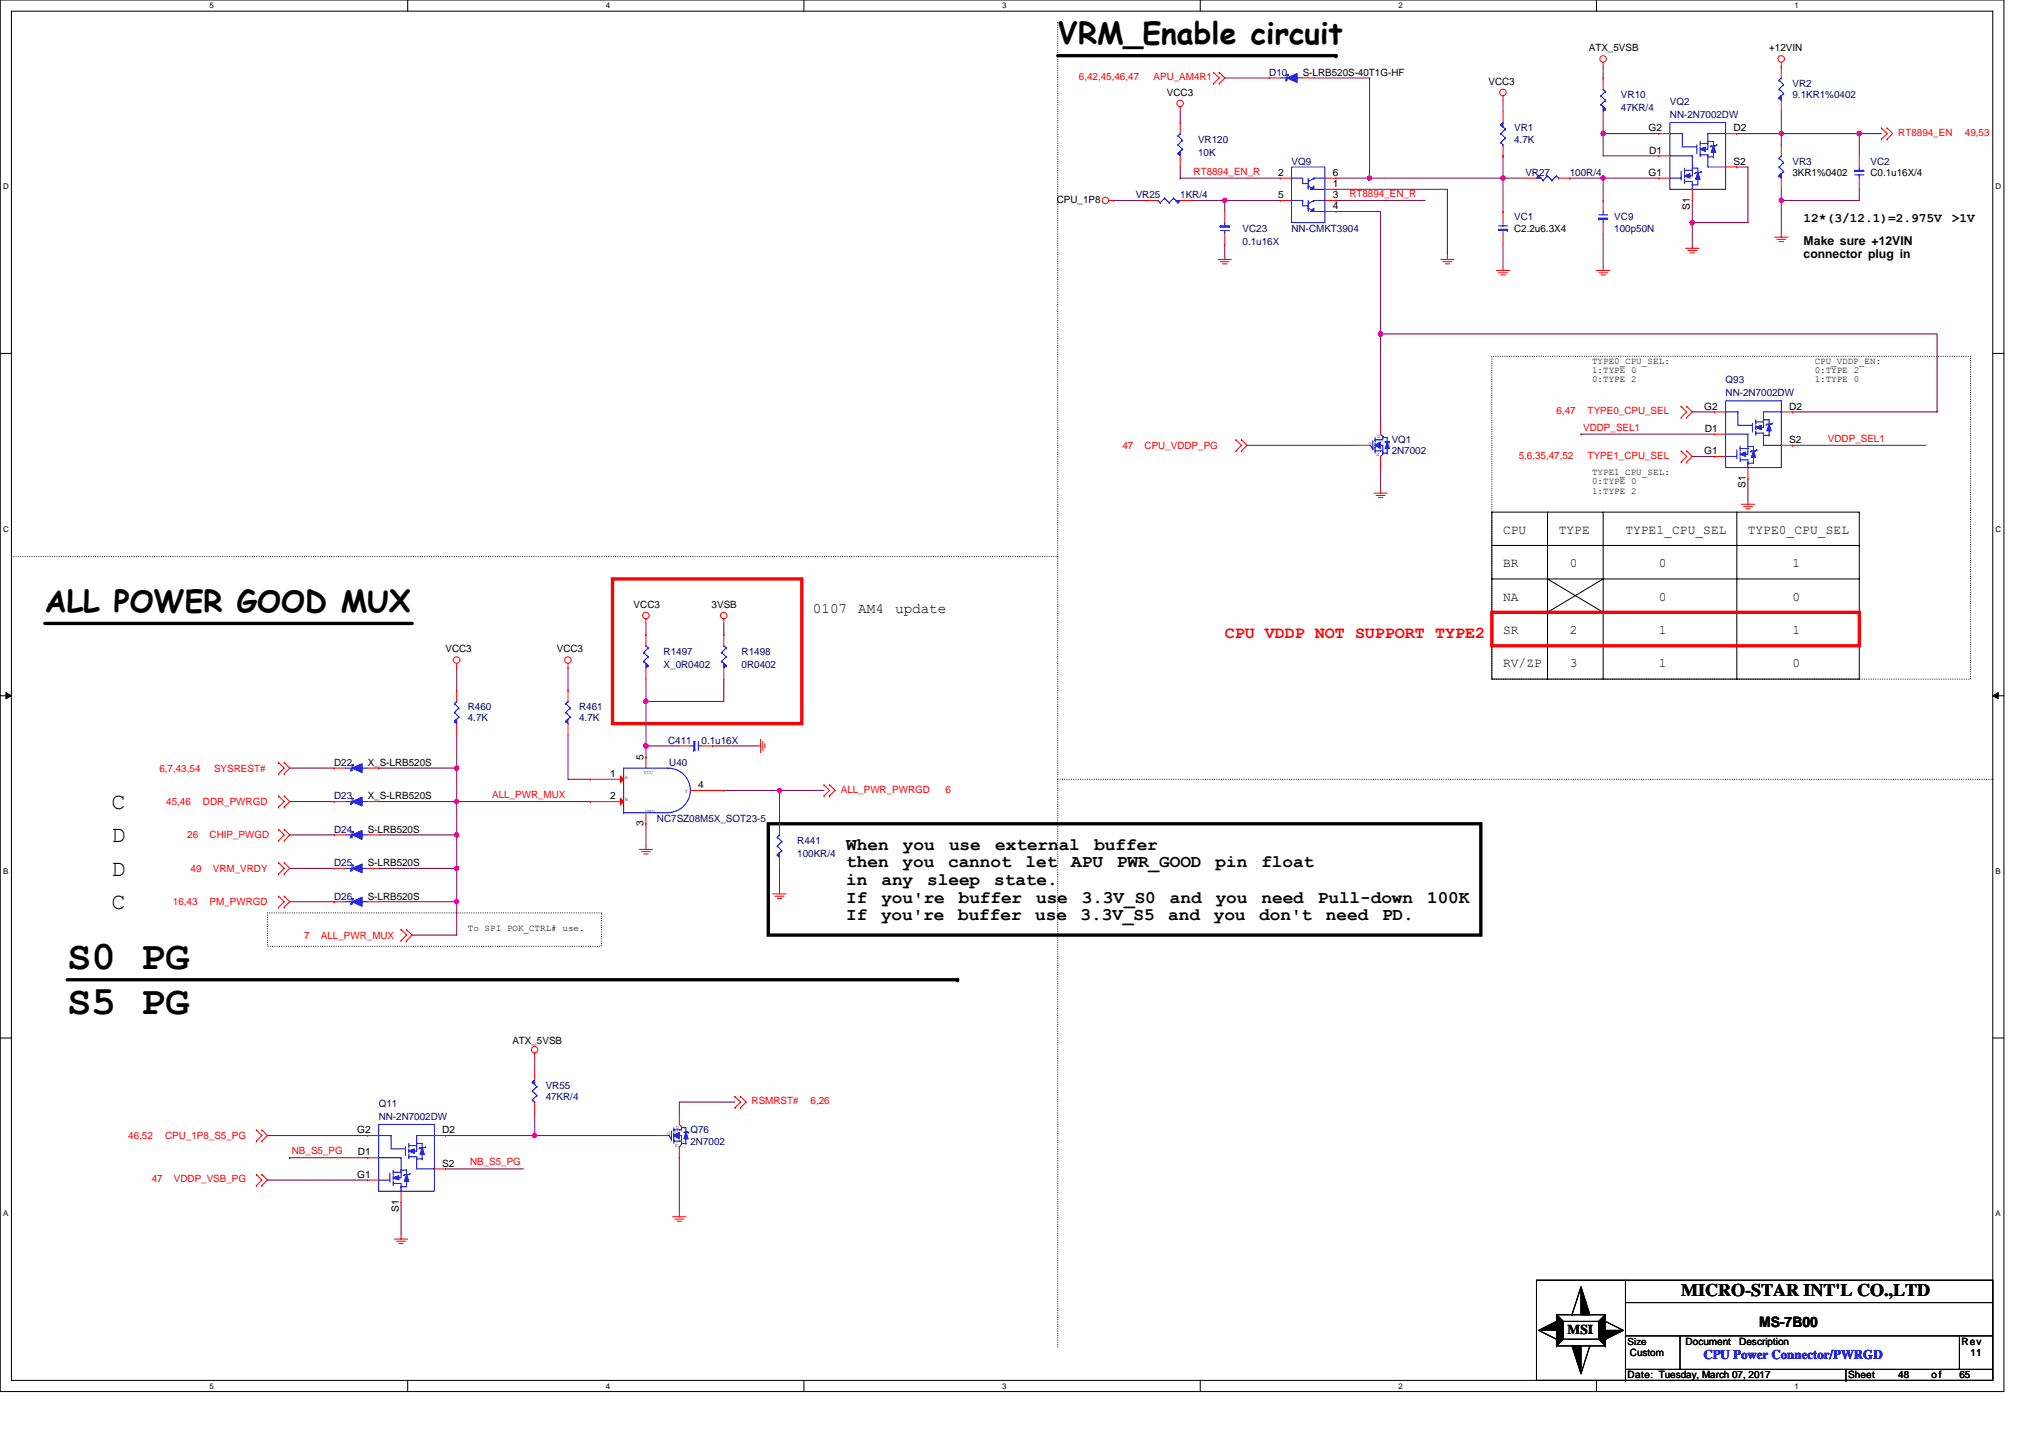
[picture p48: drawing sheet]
<svg xmlns="http://www.w3.org/2000/svg" width="297mm" height="210mm" viewBox="0 0 297 210" stroke-linecap="round" stroke-linejoin="round" font-family="sans-serif">
<defs><g id="words">
<g font-size="5.9">
<text x="9.8" y="141.5">S0 PG</text>
<text x="9.8" y="148">S5 PG</text>
</g>
<g font-size="4.4">
<text x="154.5" y="6.5">VRM_Enable circuit</text>
<text x="6.5" y="89.4">ALL POWER GOOD MUX</text>
</g>
<g font-size="3.4">
<text x="16.3" y="118.2">C</text>
<text x="16.3" y="123">D</text>
<text x="16.3" y="127.9">D</text>
<text x="16.3" y="132.8">C</text>
</g>
<g font-size="2.6">
<text x="123.6" y="124.1">When</text>
<text x="131.9" y="124.1">you</text>
<text x="138.6" y="124.1">use</text>
<text x="145.3" y="124.1">external</text>
<text x="159.8" y="124.1">buffer</text>
<text x="123.6" y="126.7">then</text>
<text x="123.6" y="129.2">in</text>
<text x="123.6" y="131.8">If</text>
<text x="128.7" y="131.8">you're</text>
<text x="128.7" y="129.2">any</text>
<text x="131.8" y="126.7">you</text>
<text x="135.4" y="129.2">sleep</text>
<text x="138.5" y="126.7">cannot</text>
<text x="140" y="131.8">buffer</text>
<text x="145.2" y="129.2">state.</text>
<text x="149.8" y="126.7">let</text>
<text x="151.3" y="131.8">use</text>
<text x="156.4" y="126.7">APU</text>
<text x="158" y="131.8">3.3V_S0</text>
<text x="163.1" y="126.7">PWR_GOOD</text>
<text x="170.9" y="131.8">and</text>
<text x="177.5" y="126.7">pin</text>
<text x="177.5" y="131.8">you</text>
<text x="184.2" y="126.7">float</text>
<text x="184.2" y="131.8">need</text>
<text x="192.5" y="131.8">Pull-down</text>
<text x="208.4" y="131.8">100K</text>
<text x="123.6" y="134.4">If</text>
<text x="128.7" y="134.4">you're</text>
<text x="139.9" y="134.4">buffer</text>
<text x="151.2" y="134.4">use</text>
<text x="157.8" y="134.4">3.3V_S5</text>
<text x="170.6" y="134.4">and</text>
<text x="177.3" y="134.4">you</text>
<text x="183.9" y="134.4">don't</text>
<text x="193.6" y="134.4">need</text>
<text x="201.8" y="134.4">PD.</text>
<text x="245.5" y="189.3">MICRO-STAR INT'L CO.,LTD</text>
</g>
<text font-size="2.4" fill="#f00" x="178.9" y="93.1">CPU VDDP NOT SUPPORT TYPE2</text>
<g font-size="2.1">
<text x="118.7" y="89.5">0107</text>
<text x="125.3" y="89.5">AM4</text>
<text x="130.7" y="89.5">update</text>
<text x="256.9" y="193.8">MS-7B00</text>
</g>
<text font-size="2" x="228.9" y="194.8">MSI</text>
<g font-size="1.9">
<text x="263.4" y="32.5">12*(3/12.1)=2.975V</text>
<text x="285" y="32.5">&gt;1V</text>
<text x="219.5" y="77.9">CPU</text>
<text x="227.6" y="77.9">TYPE</text>
<text x="237.4" y="77.9">TYPE1_CPU_SEL</text>
<text x="255.3" y="77.9">TYPE0_CPU_SEL</text>
<text x="219.5" y="82.8">BR</text>
<text x="229.3" y="82.8">0</text>
<text x="242.2" y="82.8">0</text>
<text x="261.8" y="82.8">1</text>
<text x="219.5" y="87.7">NA</text>
<text x="242.2" y="87.7">0</text>
<text x="261.8" y="87.7">0</text>
<text x="219.5" y="92.6">SR</text>
<text x="229.3" y="92.6">2</text>
<text x="242.2" y="92.6">1</text>
<text x="261.8" y="92.6">1</text>
<text x="219.5" y="97.4">RV/ZP</text>
<text x="229.3" y="97.4">3</text>
<text x="242.2" y="97.4">1</text>
<text x="261.8" y="97.4">0</text>
</g>
<text font-size="1.9" fill="#00f" x="248.8" y="198.5">CPU Power Connector/PWRGD</text>
<g font-size="1.8">
<text x="263.4" y="35.8">Make sure +12VIN</text>
<text x="263.4" y="37.6">connector plug in</text>
</g>
<g font-size="1.5" fill="#f00">
<text x="157.6" y="11.7">6,42,45,46,47</text>
<text x="168.5" y="11.7">APU_AM4R1</text>
<text x="277.2" y="19.9">RT8894_EN</text>
<text x="287" y="19.9">49,53</text>
<text x="174.3" y="25.5">RT8894_EN_R</text>
<text x="197.1" y="28.7">RT8894_EN_R</text>
<text x="163.9" y="65.5">47</text>
<text x="167.2" y="65.5">CPU_VDDP_PG</text>
<text x="227.3" y="60.5">6,47</text>
<text x="231.2" y="62.9">VDDP_SEL1</text>
<text x="231.9" y="60.5">TYPE0_CPU_SEL</text>
<text x="267" y="64.5">VDDP_SEL1</text>
<text x="221.8" y="67">5,6,35,47,52</text>
<text x="231.9" y="67">TYPE1_CPU_SEL</text>
<text x="23.3" y="112.7">6,7,43,54</text>
<text x="31.3" y="112.7">SYSREST#</text>
<text x="24.3" y="117.5">45,46</text>
<text x="29.6" y="117.5">DDR_PWRGD</text>
<text x="71.9" y="116.5">ALL_PWR_MUX</text>
<text x="122.8" y="115.8">ALL_PWR_PWRGD</text>
<text x="138.1" y="115.8">6</text>
<text x="27.3" y="122.4">26</text>
<text x="30.6" y="122.4">CHIP_PWGD</text>
<text x="27.8" y="127.3">49</text>
<text x="31.1" y="127.3">VRM_VRDY</text>
<text x="25.2" y="132.2">16,43</text>
<text x="30.6" y="132.2">PM_PWRGD</text>
<text x="44.4" y="137.1">7</text>
<text x="46.9" y="137.1">ALL_PWR_MUX</text>
<text x="109.8" y="161.3">RSMRST#</text>
<text x="118.4" y="161.3">6,26</text>
<text x="18.7" y="166.3">46,52</text>
<text x="24.1" y="166.3">CPU_1P8_S5_PG</text>
<text x="22.2" y="172.7">47</text>
<text x="25.4" y="172.7">VDDP_VSB_PG</text>
<text x="42.6" y="168.5">NB_S5_PG</text>
<text x="68.6" y="170.2">NB_S5_PG</text>
</g>
<g font-size="1.5" fill="#000080">
<text x="185.4" y="11.1">D10</text>
<text x="236.7" y="14.3">VR10</text>
<text x="236.7" y="16.3">47KR/4</text>
<text x="243.9" y="15.3">VQ2</text>
<text x="243.9" y="17.3">NN-2N7002DW</text>
<text x="261.8" y="12.7">VR2</text>
<text x="261.8" y="14.3">9.1KR1%0402</text>
<text x="175" y="20.8">VR120</text>
<text x="175" y="22.8">10K</text>
<text x="221.1" y="19.2">VR1</text>
<text x="221.1" y="20.8">4.7K</text>
<text x="165.9" y="29">VR25</text>
<text x="172.4" y="29">1KR/4</text>
<text x="188.6" y="24.1">VQ9</text>
<text x="222.8" y="25.7">VR27</text>
<text x="229.3" y="25.7">100R/4</text>
<text x="261.8" y="24.1">VR3</text>
<text x="273.2" y="24.1">VC2</text>
<text x="181.5" y="33.8">VC23</text>
<text x="181.5" y="35.8">0.1u16X</text>
<text x="188.6" y="33.8">NN-CMKT3904</text>
<text x="221.1" y="32.2">VC1</text>
<text x="235.8" y="32.2">VC9</text>
<text x="235.8" y="33.8">100p50N</text>
<text x="252" y="55.9">Q93</text>
<text x="252" y="57.9">NN-2N7002DW</text>
<text x="203.2" y="64.7">VQ1</text>
<text x="203.2" y="66.3">2N7002</text>
<text x="96.9" y="95.6">R1497</text>
<text x="108.3" y="95.6">R1498</text>
<text x="96.9" y="97.6">X_0R0402</text>
<text x="108.3" y="97.6">0R0402</text>
<text x="68.3" y="103.7">R460</text>
<text x="68.3" y="105.3">4.7K</text>
<text x="84.6" y="103.7">R461</text>
<text x="84.6" y="105.3">4.7K</text>
<text x="48.8" y="111.9">D22</text>
<text x="97.6" y="108.6">C411</text>
<text x="97.7" y="111.9">U40</text>
<text x="102.5" y="108.6">0.1u16X</text>
<text x="48.8" y="116.7">D23</text>
<text x="95.9" y="120">NC7SZ08M5X_SOT23-5</text>
<text x="48.8" y="121.6">D24</text>
<text x="116.4" y="123.2">R441</text>
<text x="116.4" y="125.2">100KR/4</text>
<text x="48.8" y="131.4">D26</text>
<text x="48.8" y="126.5">D25</text>
<text x="55.3" y="161.6">Q11</text>
<text x="79.7" y="159">VR55</text>
<text x="79.7" y="160.6">47KR/4</text>
<text x="55.3" y="163.6">NN-2N7002DW</text>
<text x="100.8" y="165.5">Q76</text>
<text x="100.8" y="167.1">2N7002</text>
</g>
<g font-size="1.5">
<text x="190.2" y="11.1">S-LRB520S-40T1G-HF</text>
<text x="232" y="7.5">ATX_5VSB</text>
<text x="258.4" y="7.5">+12VIN</text>
<text x="170.4" y="14">VCC3</text>
<text x="217.4" y="12.4">VCC3</text>
<text x="240.7" y="19.2">G2</text>
<text x="240.8" y="22.4">D1</text>
<text x="253.1" y="19.2">D2</text>
<text x="154.3" y="29.6">CPU_1P8</text>
<text x="186.6" y="28.9">5</text>
<text x="186.6" y="25.7">2</text>
<text x="194.6" y="25.7">6</text>
<text x="194.6" y="27.3">1</text>
<text x="194.6" y="28.9">3</text>
<text x="240.7" y="25.7">G1</text>
<text x="253.1" y="24">S2</text>
<text x="261.8" y="25.7">3KR1%0402</text>
<text x="273.2" y="25.7">C0.1u16X/4</text>
<text x="194.6" y="30.5">4</text>
<text x="221.1" y="33.8">C2.2u6.3X4</text>
<text x="246.8" y="30.6" transform="rotate(-90 246.8 30.6)">S1</text>
<text x="248.9" y="59.8">G2</text>
<text x="261.3" y="59.8">D2</text>
<text x="249" y="63.1">D1</text>
<text x="261.3" y="64.7">S2</text>
<text x="248.9" y="66.3">G1</text>
<text x="254.9" y="71.2" transform="rotate(-90 254.9 71.2)">S1</text>
<text x="92.5" y="88.8">VCC3</text>
<text x="103.9" y="88.8">3VSB</text>
<text x="65.1" y="95.3">VCC3</text>
<text x="81.3" y="95.3">VCC3</text>
<text x="53.7" y="111.9">X_S-LRB520S</text>
<text x="89.1" y="113.5">1</text>
<text x="94" y="111" transform="rotate(-90 94 111)">5</text>
<text x="53.7" y="116.7">X_S-LRB520S</text>
<text x="89.1" y="116.7">2</text>
<text x="102" y="115.1">4</text>
<text x="53.7" y="121.6">S-LRB520S</text>
<text x="94" y="120.7" transform="rotate(-90 94 120.7)">3</text>
<text x="53.7" y="131.4">S-LRB520S</text>
<text x="53.7" y="126.5">S-LRB520S</text>
<text x="74.8" y="152.5">ATX_5VSB</text>
<text x="52.2" y="165.5">G2</text>
<text x="64.6" y="165.5">D2</text>
<text x="52.2" y="172">G1</text>
<text x="52.3" y="168.7">D1</text>
<text x="64.6" y="170.3">S2</text>
<text x="58.2" y="176.9" transform="rotate(-90 58.2 176.9)">S1</text>
<text x="246.2" y="196.4">Document</text>
<text x="254" y="196.4">Description</text>
<text x="286.5" y="196.4">Rev</text>
<text x="237.7" y="201.3">Date: Tuesday, March 07, 2017</text>
<text x="238" y="198">Custom</text>
<text x="269.9" y="201.3">Sheet</text>
<text x="277.2" y="201.3">48</text>
<text x="282.1" y="201.3">of</text>
<text x="286.1" y="201.3">65</text>
<text x="287.8" y="198">11</text>
</g>
<g font-size="1.4">
<text x="232.5" y="53.1">TYPE0_CPU_SEL:</text>
<text x="265" y="53.1">CPU_VDDP_EN:</text>
<text x="232.5" y="54.5">1:TYPE 0</text>
<text x="232.5" y="55.8">0:TYPE 2</text>
<text x="265" y="54.5">0:TYPE 2</text>
<text x="265" y="55.8">1:TYPE 0</text>
<text x="232.5" y="69.4">TYPE1_CPU_SEL:</text>
<text x="232.5" y="70.7">0:TYPE 0</text>
<text x="232.5" y="72.1">1:TYPE 2</text>
<text x="68.3" y="136">To SPI POK_CTRL# use.</text>
<text x="237.7" y="196.3">Size</text>
</g>
<g font-size="1.2">
<text x="30.6" y="1.2">5</text>
<text x="88.5" y="1.2">4</text>
<text x="146.3" y="1.2">3</text>
<text x="204.2" y="1.2">2</text>
<text x="262.1" y="1.2">1</text>
<text x=".5" y="27.6">D</text>
<text x="291.4" y="27.6">D</text>
<text x=".5" y="77.6">C</text>
<text x="291.4" y="77.6">C</text>
<text x=".5" y="127.6">B</text>
<text x="291.4" y="127.6">B</text>
<text x=".5" y="177.6">A</text>
<text x="291.4" y="177.6">A</text>
<text x="30.6" y="202.8">5</text>
<text x="88.5" y="202.8">4</text>
<text x="146.3" y="202.8">3</text>
<text x="204.2" y="202.8">2</text>
<text x="262.1" y="202.8">1</text>
</g>
<g font-size=".8" fill="#00f">
<text x="199.8" y="65">G</text>
<text x="201.1" y="64">D</text>
<text x="201" y="66.6">S</text>
<text x="91.2" y="113.8">A</text>
<text x="94" y="113">VCC</text>
<text x="91.2" y="117">B</text>
<text x="94.2" y="118.7">GND</text>
<text x="100" y="115.7">Y</text>
<text x="97.4" y="165.8">G</text>
<text x="98.5" y="167.4">S</text>
<text x="98.7" y="164.8">D</text>
</g>
</g></defs>
<path d="M0 0h292.6v203.2h-292.6zM1.7 1.6h289.3v200h-289.3z" fill="none" stroke="#000" stroke-width=".15"/>
<g fill="#fff">
<path d="M30.6 .2h.6v1.3h-.6z"/>
<path d="M30.6 201.8h.6v1.3h-.6z"/>
</g>
<path d="M59.5 0v1.6M59.5 201.6v1.6" fill="none" stroke="#000" stroke-width=".15"/>
<g fill="#fff">
<path d="M88.5 .2h.6v1.3h-.6z"/>
<path d="M88.5 201.8h.6v1.3h-.6z"/>
</g>
<path d="M117.4 0v1.6M117.4 201.6v1.6" fill="none" stroke="#000" stroke-width=".15"/>
<g fill="#fff">
<path d="M146.3 .2h.7v1.3h-.7z"/>
<path d="M146.3 201.8h.7v1.3h-.7z"/>
</g>
<path d="M175.3 0v1.6M175.3 201.6v1.6" fill="none" stroke="#000" stroke-width=".15"/>
<g fill="#fff">
<path d="M204.2 .2h.6v1.3h-.6z"/>
<path d="M204.2 201.8h.6v1.3h-.6z"/>
</g>
<path d="M233.1 0v1.6M233.1 201.6v1.6" fill="none" stroke="#000" stroke-width=".15"/>
<g fill="#fff">
<path d="M262.1 .2h.6v1.3h-.6z"/>
<path d="M262.1 201.8h.6v1.3h-.6z"/>
<path d="M.5 26.6h.8v1.3h-.8z"/>
<path d="M291.4 26.6h.9v1.3h-.9z"/>
<path d="M.5 76.6h.8v1.3h-.8z"/>
<path d="M291.4 76.6h.9v1.3h-.9z"/>
</g>
<path d="M0 51.6h1.7M291 51.6h1.6" fill="none" stroke="#000" stroke-width=".15"/>
<g fill="#fff">
<path d="M.5 126.6h.7v1.3h-.7z"/>
<path d="M291.4 126.6h.8v1.3h-.8z"/>
</g>
<path d="M0 101.6h1.7M291 101.6h1.6" fill="none" stroke="#000" stroke-width=".15"/>
<path d="M.9 101.1l.8 .5-.8 .4zM291 101.6l.8-.5v.9z" fill="#000" stroke="#000" stroke-width=".15"/>
<g fill="#fff">
<path d="M.5 176.6h.7v1.2h-.7z"/>
<path d="M291.4 176.6h.8v1.2h-.8z"/>
</g>
<g fill="none" stroke="#000" stroke-width=".15">
<path d="M217.9 74.8h53.6v24.4h-53.6zM217.9 79.7h53.6M226 74.8v24.4M234.1 74.8v24.4M253.6 74.8v24.4M271.5 79.7h.1M217.9 84.5h53.6M217.9 89.4h53.6M217.9 94.3h53.6M226 89.4h.1M226 84.5l8.1 4.9M234.1 89.4h.1"/>
<path d="M234.1 84.5l-8.1 4.9M0 151.6h1.7M291 151.6h1.6M224.4 186.9h66.6v14.7h-66.6zM224.7 194.3l2.6 1.3M227.3 192h7.2v4.5h-7.2zM227.3 195.6h.1M227.3 196.5h.1M227.3 192l1 1M228.3 195.6l-1 .9M228.3 193h.1M228.3 193h5.2v2.6h-5.2z"/>
<path d="M229.6 192h.1M230.9 187.9l-1.3 4.1M232.2 196.5h.1M232.2 196.5l-1.3 4.1M233.5 195.6l1 .9M234.5 192h.1M234.5 193h.1M234.5 192l-1 1M234.5 193l2.6 1.3M234.5 196.5h.1M237.4 190.2h53.6M237.4 195.1h53.6"/>
<path d="M237.4 186.9v14.7M237.4 200h53.6M245.3 195.1v4.9M269.6 200v1.6M286.1 195.1v4.9M237.4 201.6h.1M269.6 201.6h.1"/>
</g>
<path d="M154.5 8.1h40.6M195.1 8.1h.1M6.5 91h53.7M112.2 120.3h104.1v16.2h-104.1zM9.8 143.1h130M139.8 143.1h.1" fill="none" stroke="#000" stroke-width=".49"/>
<path d="M154.5 3.3h.1M217.9 52h69.9v47.2h-69.9zM1.7 81.3h152.8M154.5 81.3h.1M154.5 113.8h136.5M291 113.8h.1M39 133.3h48.8v4.9h-48.8zM154.5 196.7v-193.4" fill="none" stroke="#000" stroke-width=".15" stroke-dasharray="0 .3"/>
<path d="M89.4 84.5h27.7v21.2h-27.7zM217.9 89.4h53.6v4.9h-53.6z" fill="none" stroke="#f00" stroke-width=".49"/>
<g fill="none" stroke="#800040" stroke-width=".15">
<path d="M172.4 16.3v1.6M178.9 11.4h6.5M191.9 11.4h8.1v14.6M219.5 14.6v1.7M234.1 19.5v3.3h8.1M234.1 19.5h.1M234.1 9.8v1.6M234.1 17.9v1.6M234.1 19.5h8.1M253.6 19.5h6.5M260.1 16.3v3.2M260.1 19.5h.1"/>
<path d="M260.1 19.5v1.6M260.1 19.5h11.4M271.5 19.5h.1M271.5 19.5h3.3M271.5 19.5v3.3M162.6 29.3h4.9M172.4 24.4v1.6M172.4 26h.1M172.4 26h14.6M174 29.3h4.9v1.6M178.9 35.8v1.6M178.9 29.3h.1"/>
<path d="M178.9 29.3h8.1M195.1 30.9h6.5v17.9M195.1 27.6h16.3v9.8M195.1 29.3h.1M195.1 29.3h13M195.1 26h4.9M200 26h.1M219.5 26h.1M219.5 26v4.9M219.5 35.8v3.2M219.5 22.8h.1M219.5 22.8v3.2"/>
<path d="M222.8 26h-22.8M229.3 26h.1M229.3 26h4.8M234.1 26h8.1M234.1 34.1v4.9M234.1 26v3.3M247.1 29.3v3.2M247.1 32.5h.1M247.1 32.5v3.3M253.6 24.4h1.7v8.1h-8.2M260.1 29.3v4.8M260.1 27.6v1.7"/>
<path d="M260.1 29.3h.1M271.5 27.6v1.7h-11.4M201.6 48.8h81.3v11.4h-21.1M201.6 48.8h.1M201.6 48.8v13M182.1 65h16.3M201.6 68.3v3.2M230.9 63.4h.1M230.9 63.4h19.5M247.1 60.2h3.3M247.1 66.7h3.3M255.3 69.9v3.3"/>
<path d="M261.8 65h.1M261.8 65h19.5M66.7 97.5v3.3M82.9 97.5v3.3M94.3 91v1.7M94.3 99.2v3.2M105.7 99.2v3.2h-11.4v6.5M105.7 92.7h.1M105.7 91v1.7M42.3 117.1h6.5M42.3 112.2h6.5M55.3 117.1h11.4"/>
<path d="M55.3 112.2h.1M55.3 112.2h11.4M66.7 107.3v4.9M66.7 117.1h19.5M66.7 117.1h.1M66.7 117.1v14.6M66.7 112.2v4.9M82.9 107.3v6.5h3.3M94.3 108.9h4.9M94.3 108.9v1.7M94.3 108.9h.1M104.1 108.9h6.5"/>
<path d="M105.7 115.4h8.1v4.9M113.8 115.4h.1M113.8 115.4h6.5M42.3 131.7h6.5M42.3 121.9h6.5M42.3 126.8h6.5M55.3 131.7h11.4M55.3 121.9h11.4M55.3 126.8h11.4M66.7 121.9h.1M66.7 131.7v4.8h-6.5M66.7 126.8h.1"/>
<path d="M94.3 120.3v3.2M113.8 126.8v3.2M78.1 154.4v1.7M39 172.3h14.7M39 165.8h14.7M42.3 169.1h.1M42.3 169.1h11.4M58.6 175.6v4.8M65.1 170.7h.1M65.1 170.7h11.4M65.1 165.8h13M78.1 162.6v3.2h17.8"/>
<path d="M78.1 165.8h.1M99.2 169.1v8.1M107.3 160.9h-8.1v1.7"/>
</g>
<g fill="#f0f" stroke="#f0f" stroke-width=".15">
<circle cx="66.7" cy="117" r=".32"/>
<circle cx="271.5" cy="19.5" r=".32"/>
<circle cx="260.1" cy="19.5" r=".32"/>
<circle cx="260.1" cy="29.2" r=".32"/>
<circle cx="234.1" cy="26" r=".31"/>
<circle cx="234.1" cy="19.5" r=".32"/>
<circle cx="247.1" cy="32.5" r=".32"/>
<circle cx="219.5" cy="26" r=".31"/>
<circle cx="66.7" cy="121.9" r=".32"/>
<circle cx="113.8" cy="115.4" r=".31"/>
<circle cx="66.7" cy="131.7" r=".31"/>
<circle cx="66.7" cy="126.8" r=".32"/>
<circle cx="200" cy="26" r=".31"/>
<circle cx="66.7" cy="112.2" r=".32"/>
<circle cx="201.6" cy="48.8" r=".32"/>
<circle cx="178.9" cy="29.2" r=".32"/>
<circle cx="78.1" cy="165.8" r=".32"/>
<circle cx="94.3" cy="102.4" r=".32"/>
<circle cx="94.3" cy="108.9" r=".32"/>
</g>
<g fill="none" stroke="#f00" stroke-width=".15">
<path d="M172.4 15.6v.7M172.4 17.9h.1M172.4 17.9v1.6M177.2 12.2h.1M177.2 10.6h.1M177.2 10.6l.9 .8-.9 .8M178.1 10.6h.1M178.1 12.2h.1M178.1 10.6l.8 .8-.8 .8M185.4 11.4h.1M185.4 11.4h1.6M190.2 11.4h1.7"/>
<path d="M219.5 14v.6M219.5 16.3v1.6M234.1 9.1v.7M234.1 16.3v1.6M234.1 11.4h.1M234.1 11.4v1.6M242.2 19.5h.1M242.2 19.5h1.7M252 19.5h1.6M253.6 19.5h.1M260.1 9.1v.7M260.1 14.6v1.7"/>
<path d="M260.1 9.8h.1M260.1 9.8v1.6M274.8 18.7h.1M274.8 18.7l.8 .8-.8 .8M275.6 18.7h.1M275.6 18.7l.8 .8-.8 .8M161.9 29.3h.7M162.6 29.3h.1M167.5 29.3h.1M167.5 29.3h1.6M172.4 29.3h1.6M172.4 22.8v1.6"/>
<path d="M177.9 37.9h1.9M178.2 38.2h1.3M178.5 38.5h.7M178.9 37.4v.5M178.9 30.9v1.6M178.9 35.8h.1M178.9 34.1v1.7M187 29.3h.1M187 26h.1M187 29.3h1.6M187 26h1.6M193.5 29.3h1.6"/>
<path d="M193.5 30.9h1.6M193.5 26h1.6M193.5 27.6h1.6M195.1 30.9h.1M195.1 26h.1M195.1 27.6h.1M195.1 29.3h.1M210.4 37.9h1.9M210.7 38.2h1.3M211 38.5h.7M211.4 37.4v.5M218.5 39.5h2"/>
<path d="M218.8 39.8h1.4M219.5 39v.5M219.5 22.8h.1M219.5 34.1v1.7M219.5 30.9h.1M219.5 21.1v1.7M219.5 30.9v1.6M222.8 26h1.6M227.6 26h1.7M229.3 26h.1M233.1 39.5h2M233.5 39.8h1.3"/>
<path d="M234.1 39v.5M234.1 32.5v1.6M234.1 29.3h.1M234.1 29.3v1.6M242.2 22.8h.1M242.2 26h.1M242.2 26h1.7M242.2 22.8h1.7M246.2 36.3h1.9M246.5 36.6h1.3M246.8 36.9h.7M247.1 35.8v.5"/>
<path d="M247.1 29.3h.1M247.1 27.6v1.7M252 24.4h1.6M253.6 24.4h.1M259.2 34.6h1.9M259.5 34.9h1.3M259.8 35.3h.7M260.1 34.1v.5M260.1 26v1.6M260.1 21.1h.1M260.1 21.1v1.7M271.5 22.8v1.6"/>
<path d="M271.5 27.6h.1M271.5 26v1.6M274.8 20.3h.1M275.6 20.3h.1M219.2 40.2h.6M233.8 40.2h.7M245.5 59.3h.1M245.5 59.3l.8 .9-.8 .8M246.3 59.3h.1M246.3 59.3l.8 .9-.8 .8M180.5 65.8h.1M180.5 64.2h.1"/>
<path d="M180.5 64.2l.8 .8-.8 .8M181.3 64.2h.1M181.3 65.8h.1M181.3 64.2l.8 .8-.8 .8M198.4 65h1.6M200.6 72h2M201 72.3h1.3M201.3 72.7h.6M201.6 71.5v.5M201.6 61.8v1.6M201.6 68.3h.1M201.6 66.7v1.6"/>
<path d="M245.5 67.5h.1M245.5 65.8h.1M245.5 61h.1M245.5 65.8l.8 .9-.8 .8M246.3 65.8h.1M246.3 67.5h.1M246.3 61h.1M246.3 65.8l.8 .9-.8 .8M250.4 60.2h.1M250.4 63.4h.1M250.4 66.7h.1M250.4 60.2h1.6"/>
<path d="M250.4 63.4h1.6M250.4 66.7h1.6M254.3 73.6h1.9M254.6 74h1.3M254.9 74.3h.7M255.3 73.2v.4M255.3 69.9h.1M255.3 68.3v1.6M260.1 60.2h1.7M260.1 65h1.7M261.8 65h.1M261.8 60.2h.1"/>
<path d="M66.7 97.5h.1M66.7 96.9v.6M82.9 97.5h.1M82.9 96.9v.6M94.3 90.4v.6M94.3 97.5v1.7M94.3 92.7h.1M94.3 92.7v1.6M105.7 90.4v.6M105.7 97.5v1.7M105.7 92.7h.1M105.7 92.7v1.6"/>
<path d="M40.7 117.9h.1M40.7 116.2h.1M40.7 113h.1M40.7 111.4h.1M40.7 116.2l.8 .9-.8 .8M40.7 111.4l.8 .8-.8 .8M41.5 116.2h.1M41.5 117.9h.1M41.5 111.4h.1M41.5 113h.1M41.5 116.2l.8 .9-.8 .8M41.5 111.4l.8 .8-.8 .8"/>
<path d="M48.8 112.2h.1M48.8 117.1h.1M48.8 117.1h1.6M48.8 112.2h1.6M53.7 112.2h1.6M53.7 117.1h1.6M66.7 105.7v1.6M66.7 100.8h.1M66.7 100.8v1.6M82.9 105.7v1.6M82.9 100.8h.1M82.9 100.8v1.6"/>
<path d="M86.2 113.8h.1M86.2 117.1h.1M86.2 113.8h4.9M86.2 117.1h4.9M94.3 110.6h.1M94.3 110.6v1.6M94.3 118.7v1.6M99.2 108.9h1.6M100.8 115.4h4.9M102.5 108.9h1.6M104.1 108.9h.1M105.7 115.4h.1"/>
<path d="M110.6 108.9h.5M111.1 108v1.9M111.4 108.3v1.3M111.7 108.6v.6M120.3 116.2h.1M120.3 114.6h.1M120.3 114.6l.9 .8-.9 .8M121.2 116.2h.1M121.2 114.6h.1M121.2 114.6l.8 .8-.8 .8M40.7 132.5h.1M40.7 130.9h.1"/>
<path d="M40.7 122.7h.1M40.7 121.1h.1M40.7 127.6h.1M40.7 126h.1M40.7 130.9l.8 .8-.8 .8M40.7 121.1l.8 .8-.8 .8M40.7 126l.8 .8-.8 .8M41.5 130.9h.1M41.5 132.5h.1M41.5 121.1h.1M41.5 122.7h.1M41.5 126h.1"/>
<path d="M41.5 127.6h.1M41.5 130.9l.8 .8-.8 .8M41.5 121.1l.8 .8-.8 .8M41.5 126l.8 .8-.8 .8M48.8 131.7h.1M48.8 121.9h.1M48.8 126.8h.1M48.8 131.7h1.6M48.8 121.9h1.6M48.8 126.8h1.6M53.7 131.7h1.6M53.7 121.9h1.6"/>
<path d="M53.7 126.8h1.6M58.6 137.4h.1M58.6 135.7h.1M58.6 135.7l.8 .8-.8 .9M59.4 135.7h.1M59.4 137.4h.1M59.4 135.7l.8 .8-.8 .9M93.4 124h1.9M93.7 124.4h1.3M94 124.7h.7M94.3 123.5v.5M94.3 120.3h.1"/>
<path d="M112.9 130.5h1.9M113.2 130.9h1.3M113.5 131.2h.7M113.8 130v.5M113.8 125.2v1.6M113.8 120.3h.1M113.8 120.3v1.6M78.1 153.8v.6M78.1 156.1v1.6M37.4 173.1h.1M37.4 171.5h.1M37.4 166.6h.1"/>
<path d="M37.4 165h.1M37.4 171.5l.8 .8-.8 .8M37.4 165l.8 .8-.8 .8M38.2 171.5h.1M38.2 173.1h.1M38.2 165h.1M38.2 166.6h.1M38.2 171.5l.8 .8-.8 .8M38.2 165l.8 .8-.8 .8M53.7 165.8h.1M53.7 169.1h.1M53.7 172.3h.1"/>
<path d="M53.7 165.8h1.6M53.7 169.1h1.6M53.7 172.3h1.6M58.6 175.6h.1M58.6 173.9v1.7M63.4 165.8h1.7M63.4 170.7h1.7M65.1 170.7h.1M65.1 165.8h.1M78.1 162.6h.1M78.1 160.9v1.7M95.9 165.8h1.7"/>
<path d="M98.2 177.7h2M98.5 178h1.4M98.9 178.3h.6M99.2 177.2v.5M99.2 162.6v1.6M99.2 169.1h.1M99.2 167.4v1.7M107.3 161.8h.1M107.3 160.1h.1M107.3 160.1l.8 .8-.8 .9M108.1 161.8h.1M108.1 160.1h.1"/>
<path d="M108.1 160.1l.9 .8-.9 .9M57.6 180.9h1.9M57.9 181.3h1.3M58.2 181.6h.7M58.6 180.4v.5"/>
<circle cx="172.3" cy="15.1" r=".48"/>
<circle cx="219.5" cy="13.5" r=".48"/>
<circle cx="234.1" cy="8.6" r=".48"/>
<circle cx="260.1" cy="8.6" r=".48"/>
<circle cx="161.4" cy="29.3" r=".48"/>
<circle cx="66.7" cy="96.4" r=".48"/>
<circle cx="82.9" cy="96.4" r=".48"/>
<circle cx="94.3" cy="89.9" r=".48"/>
<circle cx="105.7" cy="89.9" r=".48"/>
<circle cx="78.1" cy="153.3" r=".48"/>
</g>
<g fill="#000" stroke="#000" stroke-width=".15">
<path d="M224.7 194.3l2.6-1.3v1.3zM230.9 187.9l1.3 4.1h-1.3zM234.5 194.3h2.6l-2.6 1.3zM229.6 196.5h1.3v4.1z"/>
<path d="M227.3 192l1 1v2.6l-1 .9z" fill-rule="evenodd"/>
<path d="M227.3 192l1 1v2.6l-1 .9z" fill-rule="evenodd"/>
<path d="M227.3 192l1 1v2.6l-1 .9z" fill-rule="evenodd"/>
<path d="M234.5 192v4.5l-1-.9v-2.6z" fill-rule="evenodd"/>
<path d="M234.5 192v4.5l-1-.9v-2.6z" fill-rule="evenodd"/>
<path d="M234.5 192v4.5l-1-.9v-2.6z" fill-rule="evenodd"/>
</g>
<g fill="none" stroke="#00f" stroke-width=".15">
<path d="M172 19.8h.1M172 19.8l.7 .7M172.4 19.5h.1M172.4 19.5l-.4 .3M187 11.4h1M187.8 11.5v.2M187.8 11.7h.1M188.1 11v-.1h-.1v.8h-.2M189.4 11.4h.1M189.4 11.4h.8M219.2 18.2h.1M219.2 19.5h.1"/>
<path d="M219.2 18.2l.6 .7M219.2 19.5l.6 .7M219.5 17.9l-.3 .3M219.8 18.9h.1M219.8 18.9l-.6 .6M233.8 15.3h.1M233.8 14h.1M233.8 15.3l.7 .6M233.8 14l.7 .6M234.1 13h.1M234.1 13l.4 .3M234.5 15.9h.1"/>
<path d="M234.5 14.6h.1M234.5 13.3h.1M234.5 15.9l-.4 .4M234.5 14.6l-.7 .7M234.5 13.3l-.7 .7M243.9 19.5h1.8v2h2.1M243.9 17.9h8.1v9.7h-8.1zM252 19.5h-2.6v1.5M259.8 14.3h.1M259.8 13h.1M259.8 11.7h.1M259.8 14.3l.3 .3"/>
<path d="M259.8 13l.7 .7M259.8 11.7l.7 .7M260.1 11.4h.1M260.1 11.4l-.3 .3M260.5 13.7h.1M260.5 12.4h.1M260.5 13.7l-.7 .6M260.5 12.4l-.7 .6M169.1 29.3h.1M169.1 29.3l.3 .3M169.4 29.6h.1M170.1 28.9h.1"/>
<path d="M170.1 28.9l.6 .7M170.1 28.9l-.7 .7M170.7 29.6h.1M171.4 28.9h.1M171.4 28.9l.6 .7M171.4 28.9l-.7 .7M172 29.6h.1M172 22.4h.1M172 21.1h.1M172 22.4l.4 .4M172 21.1l.7 .7M172.4 29.3l-.4 .3"/>
<path d="M172.7 21.8h.1M172.7 20.5h.1M172.7 21.8l-.7 .6M172.7 20.5l-.7 .6M178.2 33h1.3v.2h-1.3zM178.2 33.7h1.3M178.2 33h.1M178.9 32.5v.5M178.9 33.7v.4M188.6 26h1.6v.8h.8M188.6 29.3h1.6M188.6 24.4h4.9v8.1h-4.9z"/>
<path d="M190.2 29.3v.8h.8M190.2 29.3h.1M191 27.2l.9 .4h1.6M191 27.2h.1M191 30.4h.1M191 30.4l.9 .5h1.6M191 26v1.6M191 29.3v1.6M191.9 29.3h1.6M191.9 26h.1M191.9 29.3h.1M191.9 26l-.9 .5"/>
<path d="M191.9 29.3l-.9 .5M191.9 26h1.6M218.8 33.5h1.4v.2h-1.4zM218.8 33h1.4M219.2 20.8h.1M219.2 20.8l.3 .3M219.5 21.1h.1M219.5 33.7v.4M219.5 32.5v.5M219.8 20.2h.1M219.8 20.2l-.6 .6M220.2 33.7h.1"/>
<path d="M224.7 25.7h.1M224.7 25.7l-.3 .3M224.7 25.7l.7 .6M225.4 26.3h.1M226 25.7h.1M226 25.7l-.6 .6M226 25.7l.6 .6M226.6 26.3h.1M227.3 25.7h.1M227.3 25.7l-.7 .6M227.3 25.7l.3 .3M227.6 26h.1"/>
<path d="M233.5 31.9h1.3v.1h-1.3zM233.5 31.4h1.3M233.5 32h.1M234.1 32v.5M234.1 30.9v.5M243.9 26h1.6M243.9 22.8h3.2v2.1M245.5 25v1.3M246 25.4v.6M246 26.2v.6M246 24.6v.6M246 24.9h1.1"/>
<path d="M246 26.5h1.1v.5M247.1 24.6h.8v2.4h-.8M247.1 24.9v.8h-.3M247.1 27v.6M247.1 27h.1M247.6 25.2h.1M247.6 25.2l-.1 .2M247.8 21.1v1.3M248.3 21.5v.6M248.3 20.7v.6M248.3 22.3v.6M248.3 21h1.1"/>
<path d="M248.3 22.6h1.1M248.4 25l-.1 .2h-.7M248.4 25h.1M249.4 22.6v1.8h2.6M249.4 22.9h.8M249.4 20.7h.8v2.2M249.4 21v.8h-.3M249.4 22.6h.1M249.9 21.3h.1M249.9 21.3l-.2 .2M250.2 22.9h.1M250.7 21.1l-.2 .2h-.6"/>
<path d="M250.7 21.1h.1M259.8 25.7h.1M259.8 24.4h.1M259.8 23.1h.1M259.8 25.7l.3 .3M259.8 24.4l.7 .6M259.8 23.1l.7 .6M260.1 22.8h.1M260.1 22.8l-.3 .3M260.5 25h.1M260.5 23.7h.1M260.5 25l-.7 .7"/>
<path d="M260.5 23.7l-.7 .7M270.9 24.9h1.3v.1h-1.3zM270.9 25.5h1.3M270.9 24.9h.1M271.5 24.4v.5M271.5 25.5v.5M252 58.5h8.1v9.8h-8.1zM200.5 64.4v1.3l-.4-.7h-.1M200.8 65.8h1.1M200.8 63.9v.6M200.8 65.5v.7M200.8 65.4h.1"/>
<path d="M200.8 64.7v.7M201.6 66.7h.1M201.6 65h.3v1.3l-.3 .4M201.6 63.4l.3 .3M201.9 63.7v.5h-1.1M201.9 63.7h.1M201.9 63.9h.7v2.3M201.9 66.2h.7M202.6 66.2h.1M202.9 64.5h.1M202.9 64.5h-.6M252 60.2h1.8v1.9h2.1"/>
<path d="M252 66.7h1.6M252 63.4h3.3v2.1M253.6 65.7v1.3M254.1 66v.7M254.1 66.8v.7M254.1 65.2v.6M254.1 65.5h1.2M254.1 67.1h1.2v.5M255.3 67.6v.7M255.3 67.6h.1M255.3 65.2h.8v2.4h-.8M255.3 65.5v.8h-.4"/>
<path d="M255.8 65.8h.1M255.8 65.8l-.2 .2M255.9 61.8v1.3M256.4 62.1v.7M256.4 61.3v.6M256.4 62.9v.7M256.4 61.6h1.1M256.4 63.2h1.1M256.6 65.7l-.2 .1h-.6M256.6 65.7h.1M257.5 63.6h.9M257.5 61.3h.9v2.3"/>
<path d="M257.5 61.6v.8h-.3M257.5 63.2h.1M257.5 63.2v1.8h2.6M258 61.9h.1M258 61.9l-.1 .2M258.4 63.6h.1M258.8 61.8l-.1 .1h-.7M258.8 61.8h.1M260.1 60.2h-2.6v1.4M94 96.6h.1M94 95.3h.1M94 96.6l.7 .6"/>
<path d="M94 95.3l.7 .6M94.3 94.3h.1M94.3 94.3l.4 .3M94.7 97.2h.1M94.7 95.9h.1M94.7 94.6h.1M94.7 97.2l-.4 .3M94.7 95.9l-.7 .7M94.7 94.6l-.7 .7M105.4 96.6h.1M105.4 95.3h.1M105.4 96.6l.6 .6"/>
<path d="M105.4 95.3l.6 .6M105.7 94.3h.1M105.7 94.3l.3 .3M106 97.2h.1M106 95.9h.1M106 94.6h.1M106 97.2l-.3 .3M106 95.9l-.6 .7M106 94.6l-.6 .7M50.4 112.2h1M50.4 117.1h1M51.2 112.3v.2"/>
<path d="M51.2 112.5h.1M51.2 117.2v.2M51.2 117.4h.1M51.6 111.8v-.1h-.2v.8h-.2M51.6 116.7v-.1h-.2v.8h-.2M52.9 112.2h.1M52.9 117.1h.1M52.9 112.2h.8M52.9 117.1h.8M66.4 105.3h.1M66.4 104h.1M66.4 102.7h.1"/>
<path d="M66.4 105.3l.3 .4M66.4 104l.6 .7M66.4 102.7l.6 .7M66.7 102.4h.1M66.7 102.4l-.3 .3M67 104.7h.1M67 103.4h.1M67 104.7l-.6 .6M67 103.4l-.6 .6M82.6 105.3h.1M82.6 104h.1M82.6 102.7h.1"/>
<path d="M82.6 105.3l.3 .4M82.6 104l.7 .7M82.6 102.7l.7 .7M82.9 102.4h.1M82.9 102.4l-.3 .3M83.3 104.7h.1M83.3 103.4h.1M83.3 104.7l-.7 .6M83.3 103.4l-.7 .6M91.1 118.7h6.6M91.1 118.7h.1M97.4 112.2h-6.3v6.5"/>
<path d="M97.6 112.2h-.1a3.2 3.2 0 0 1 3.3 3.1 3.2 3.2 0 0 1-3.1 3.3M100.8 108.9h.5M101.3 108.3h.2v1.3h-.2zM101.3 109.6h.1M102 108.3v1.3M102 108.9h.5M50.4 131.7h1M50.4 121.9h1M50.4 126.8h1M51.2 131.8v.2M51.2 132h.1M51.2 122.1v.2"/>
<path d="M51.2 122.3h.1M51.2 127v.1M51.2 127.1h.1M51.6 131.4v-.2h-.2v.8h-.2M51.6 121.6v-.2h-.2v.9h-.2M51.6 126.5v-.2h-.2v.8h-.2M52.9 131.7h.1M52.9 121.9h.1M52.9 126.8h.1M52.9 131.7h.8M52.9 121.9h.8M52.9 126.8h.8"/>
<path d="M113.5 124.8h.1M113.5 123.5h.1M113.5 122.3h.1M113.5 124.8l.3 .4M113.5 123.5l.7 .7M113.5 122.3l.7 .6M113.8 121.9h.1M113.8 121.9l-.3 .4M114.2 124.2h.1M114.2 122.9h.1M114.2 124.2l-.7 .6M114.2 122.9l-.7 .6"/>
<path d="M77.7 158h.1M77.7 159.3h.1M77.7 158l.7 .7M77.7 159.3l.7 .7M78.1 157.7l-.4 .3M78.4 158.7h.1M78.4 160h.1M78.4 158.7l-.7 .6M78.4 160l-.7 .6M55.3 165.8h1.8v2h2.1M55.3 172.3h1.6M55.3 169.1h3.3v2.1"/>
<path d="M55.3 164.2h8.1v9.7h-8.1zM56.9 171.3v1.3M57.4 171.7v.6M57.4 172.5v.6M57.4 170.9v.6M57.4 171.2h1.2M57.4 172.8h1.2v.5M58.6 170.9h.8v2.4h-.8M58.6 171.2v.8h-.4M58.6 173.3v.6M58.6 173.3h.1M59.1 171.5h.1"/>
<path d="M59.1 171.5l-.2 .2M59.2 167.4v1.3M59.7 167.8v.6M59.7 167v.6M59.7 168.6v.6M59.7 167.3h1.2M59.7 168.9h1.2M59.9 171.3l-.2 .2h-.6M59.9 171.3h.1M60.9 168.9v1.8h2.5M60.9 169.2h.8M60.9 167h.8v2.2"/>
<path d="M60.9 167.3v.8h-.4M60.9 168.9h.1M61.3 167.6h.1M61.3 167.6l-.1 .2M61.7 169.2h.1M62.1 167.4l-.1 .2h-.7M62.1 167.4h.1M63.4 165.8h-2.5v1.5M77.7 160.6h.1M77.7 160.6l.4 .3M78.1 160.9h.1M98.1 165.2v1.3l-.4-.7h-.1"/>
<path d="M98.4 166.1h.1M98.4 165.5v.6M98.4 166.6h1.1M98.4 164.7v.6M98.4 166.3v.7M99.2 167.4h.1M99.2 165.8h.3v1.3l-.3 .3M99.2 164.2l.3 .3M99.5 164.5v.5h-1.1M99.5 164.5h.1M99.5 164.7h.7v2.3M99.5 167h.7"/>
<path d="M100.2 167h.1M100.5 165.3h.1M100.5 165.3h-.6"/>
</g>
<g fill="#00f" stroke="#00f" stroke-width=".15">
<path d="M191.4 30.9l.5-.5v.5z"/>
<path d="M51.4 131.7l1.5-.7v1.3z"/>
<path d="M51.4 121.9l1.5-.6v1.3z"/>
<path d="M188 11.4l1.4-.7v1.3z"/>
<path d="M51.4 112.2l1.5-.7v1.3z"/>
<path d="M51.4 126.8l1.5-.6v1.2z"/>
<path d="M51.4 117.1l1.5-.7v1.3z"/>
<path d="M200.8 65l.8-.5v1z" fill-rule="evenodd"/>
<path d="M202.6 64.5l.3 1h-.6l.3-1h.3z" fill-rule="evenodd"/>
<path d="M191.5 27.5l.4-.3v.4h-.5z" fill-rule="evenodd"/>
<path d="M246 25.7l.8-.3v.6z" fill-rule="evenodd"/>
<path d="M248.3 21.8l.8-.3v.6z" fill-rule="evenodd"/>
<path d="M250.2 21.3l.3 1h-.6l.3-1h.2z" fill-rule="evenodd"/>
<path d="M247.9 25.2l.4 1h-.7l.3-1h.2z" fill-rule="evenodd"/>
<path d="M98.5 165.7l.7-.4v1l-.8-.5z" fill-rule="evenodd"/>
<path d="M100.2 165.3l.3 1h-.6l.3-1h.3z" fill-rule="evenodd"/>
<path d="M254.1 66.3l.8-.3v.7z" fill-rule="evenodd"/>
<path d="M256.4 62.4l.8-.3v.7z" fill-rule="evenodd"/>
<path d="M258.4 61.9l.3 1h-.7l.4-1h.1z" fill-rule="evenodd"/>
<path d="M256.1 65.8l.3 1h-.6l.3-1h.1z" fill-rule="evenodd"/>
<path d="M171.7 29.3h.7l-.4 .3z" fill-rule="evenodd"/>
<path d="M94.3 96.9l.4 .3-.4 .3v-.6l.4 .3z" fill-rule="evenodd"/>
<path d="M219.5 17.9v.6l-.3-.3 .3 .3-.3-.3z" fill-rule="evenodd"/>
<path d="M105.7 96.9l.3 .3-.3 .3v-.6l.3 .3z" fill-rule="evenodd"/>
<path d="M259.8 14.3l.3-.3v.6l-.3-.3 .3-.3z" fill-rule="evenodd"/>
<path d="M57.4 172l.8-.3v.6z" fill-rule="evenodd"/>
<path d="M59.7 168.1l.8-.3v.6z" fill-rule="evenodd"/>
<path d="M61.7 167.6l.3 1h-.7l.4-1h.1z" fill-rule="evenodd"/>
<path d="M59.4 171.5l.3 1h-.6l.3-1h.1z" fill-rule="evenodd"/>
<path d="M113.5 124.8l.3-.3v.7l-.3-.4 .3-.3z" fill-rule="evenodd"/>
<path d="M234.1 15.6l.4 .3-.4 .4v-.7l.4 .3z" fill-rule="evenodd"/>
<path d="M172 22.4l.4-.3v.7l-.4-.4 .4-.3z" fill-rule="evenodd"/>
<path d="M82.9 105v.7l-.3-.4z" fill-rule="evenodd"/>
<path d="M224.7 25.7l.3 .3h-.6l.3-.3 .3 .3z" fill-rule="evenodd"/>
<path d="M66.7 105v.7l-.3-.4z" fill-rule="evenodd"/>
<path d="M260.1 25.4v.6l-.3-.3z" fill-rule="evenodd"/>
<path d="M77.7 158l.4-.3v.6z" fill-rule="evenodd"/>
</g>
<g fill="#f00" stroke="#f00" stroke-width=".15">
<path d="M90.6 113.3l.5 .5-.5 .5z"/>
<path d="M90.6 116.6l.5 .5-.5 .4z"/>
</g>
<use href="#words"/>
</svg>
